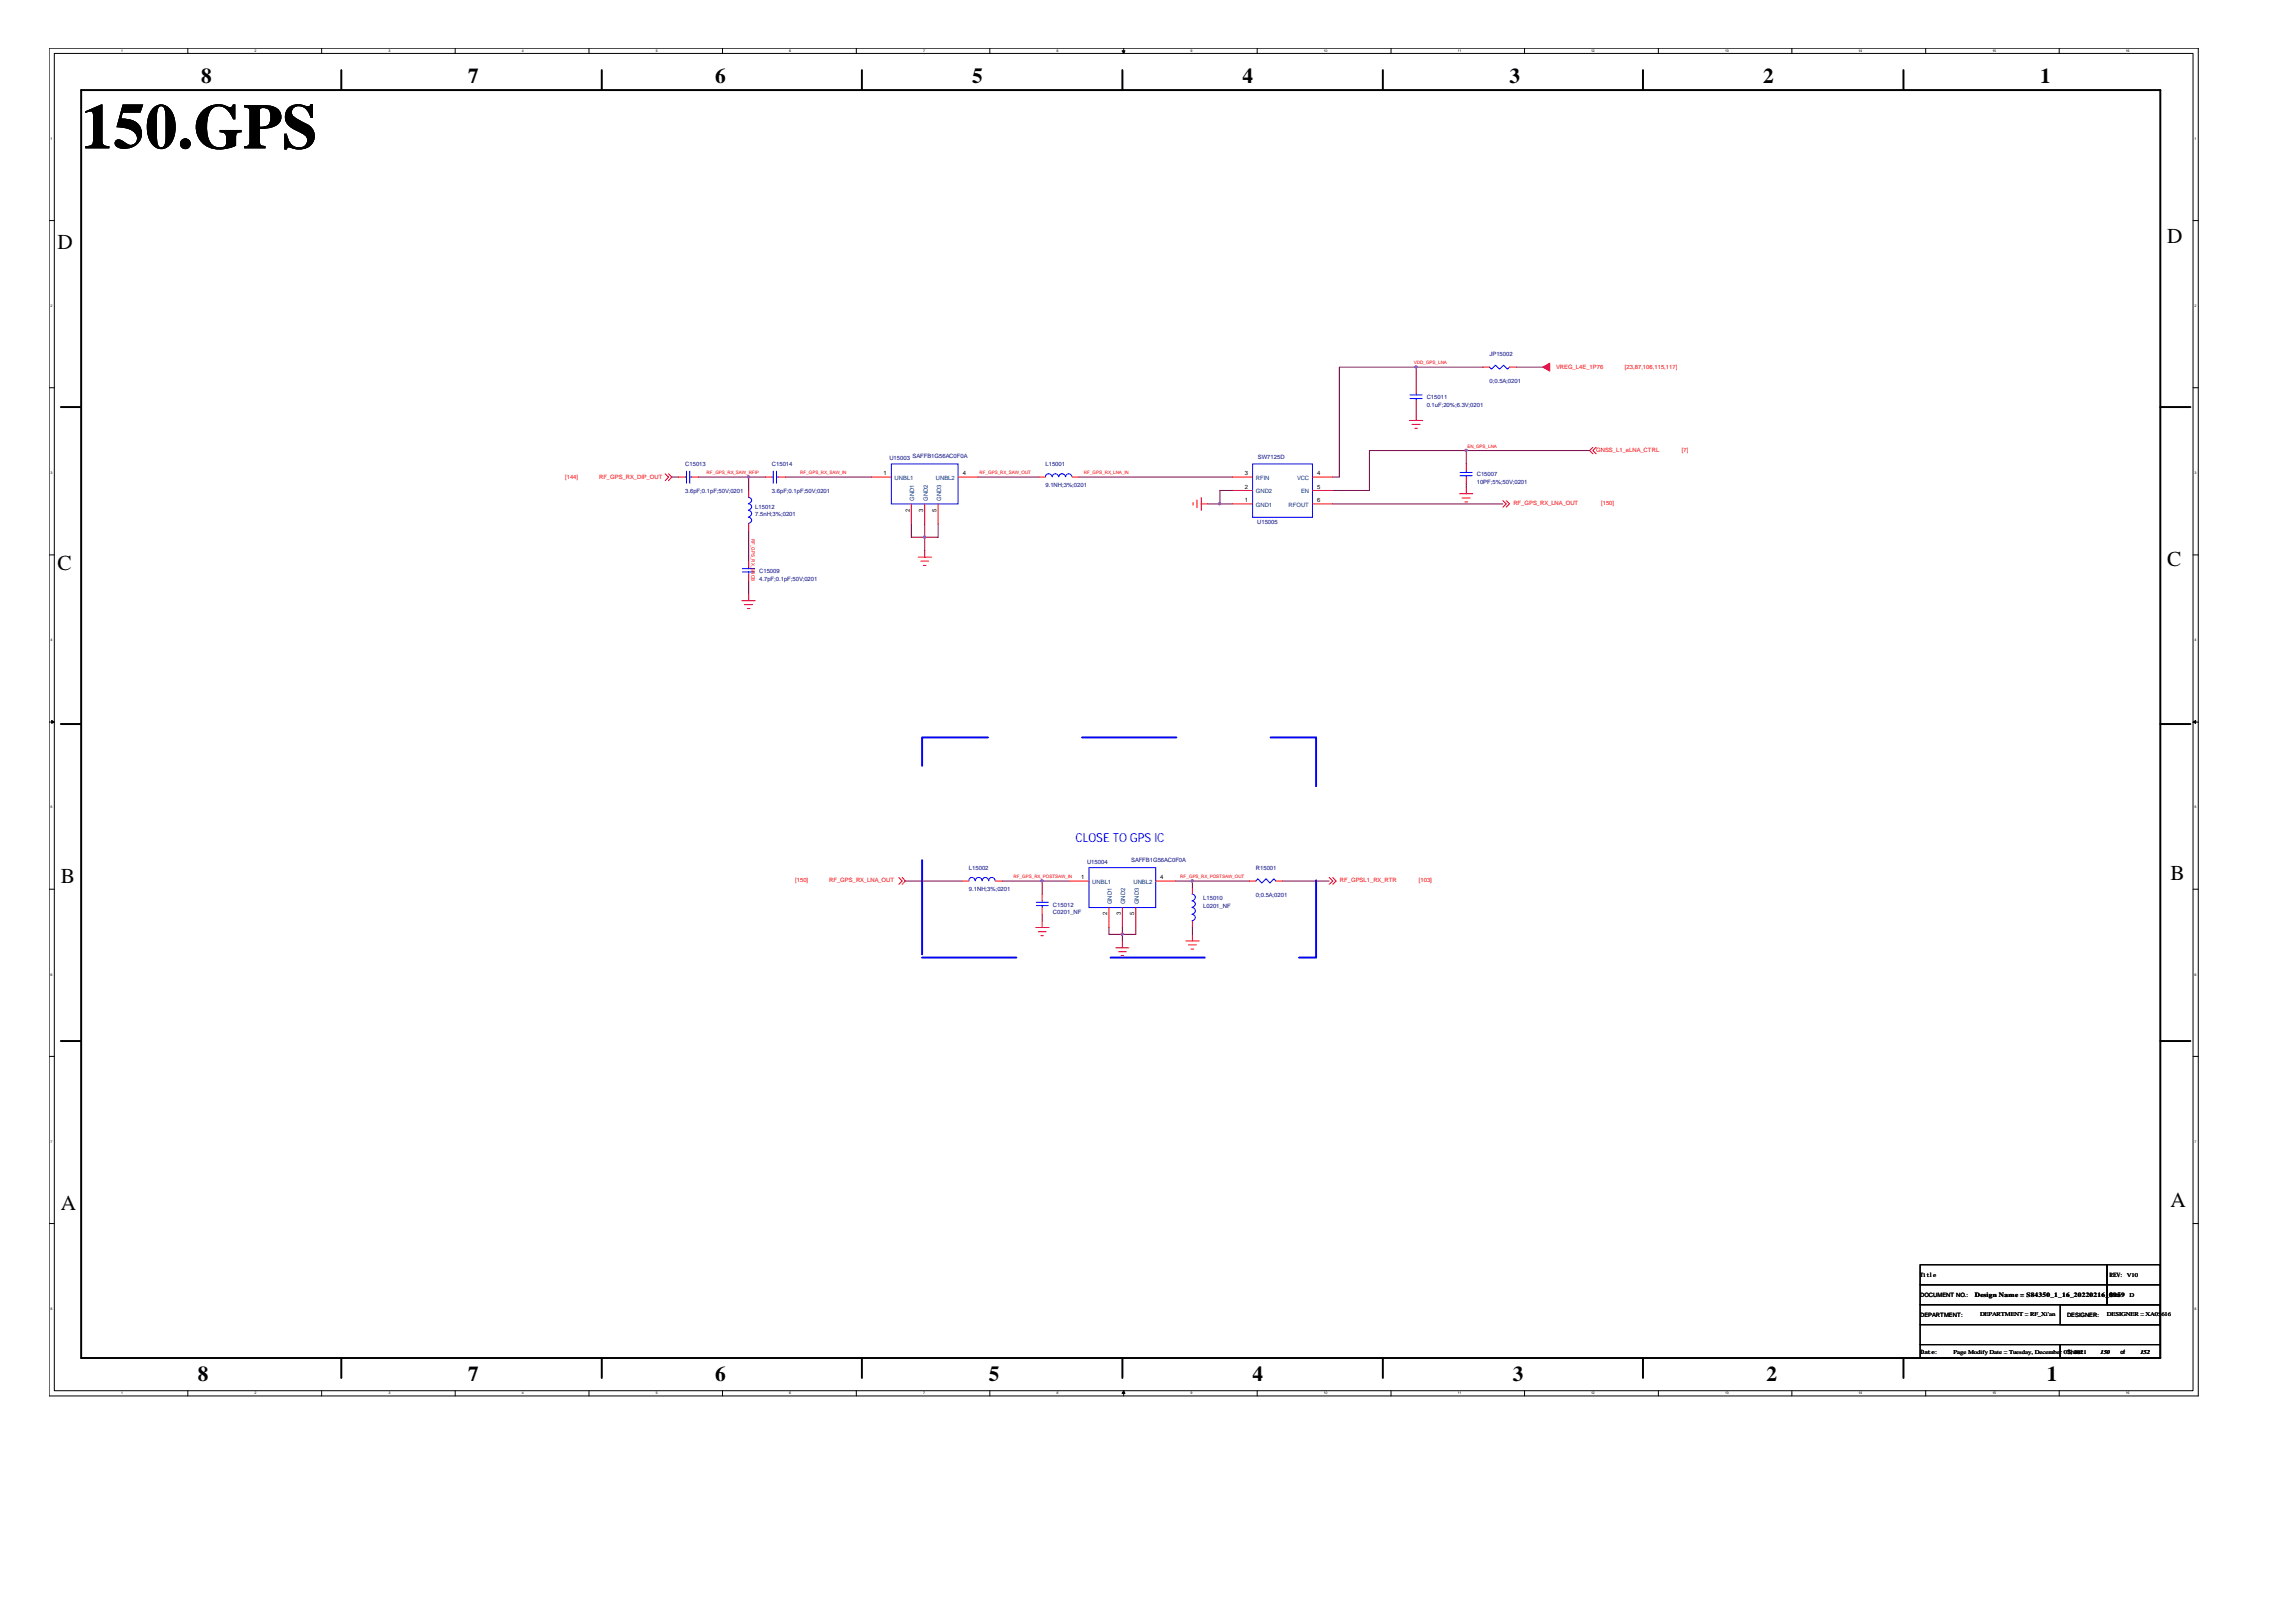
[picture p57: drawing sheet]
<svg xmlns="http://www.w3.org/2000/svg" width="297mm" height="210mm" viewBox="0 0 297 210" stroke-linecap="round" stroke-linejoin="round" font-family="sans-serif">
<defs><g id="words">
<text font-size="8.3" x="10.5" y="19.2">150.GPS</text>
<g font-size="2.8">
<text x="26" y="10.7">8</text>
<text x="60.6" y="10.7">7</text>
<text x="92.5" y="10.7">6</text>
<text x="125.8" y="10.7">5</text>
<text x="160.7" y="10.7">4</text>
<text x="195.3" y="10.7">3</text>
<text x="228.1" y="10.7">2</text>
<text x="263.9" y="10.7">1</text>
<text x="7.5" y="32.3">D</text>
<text x="280.4" y="31.4">D</text>
<text x="7.5" y="73.7">C</text>
<text x="280.4" y="73.3">C</text>
<text x="280.8" y="113.8">B</text>
<text x="7.9" y="114.3">B</text>
<text x="7.9" y="156.6">A</text>
<text x="280.8" y="156.2">A</text>
<text x="25.6" y="178.7">8</text>
<text x="60.6" y="178.7">7</text>
<text x="92.5" y="178.7">6</text>
<text x="127.9" y="178.7">5</text>
<text x="162.1" y="178.7">4</text>
<text x="195.7" y="178.7">3</text>
<text x="228.6" y="178.7">2</text>
<text x="264.8" y="178.7">1</text>
</g>
<text font-size="1.6" fill="#00f" x="139.1" y="109">CLOSE TO GPS IC</text>
<g font-size=".8" fill="#000080">
<text x="192.7" y="46.1">JP15002</text>
<text x="184.6" y="51.7">C15011</text>
<text x="184.6" y="52.7">0.1uF;20%;6.3V;0201</text>
<text x="192.7" y="49.6">0;0.5A;0201</text>
<text x="115.1" y="59.5">U15003</text>
<text x="118.1" y="59.3">SAFFB1G56AC0F0A</text>
<text x="162.7" y="59.4">SW7125D</text>
<text x="88.6" y="60.3">C15013</text>
<text x="88.6" y="63.9">3.6pF;0.1pF;50V;0201</text>
<text x="97.7" y="65.9">L15012</text>
<text x="99.9" y="60.3">C15014</text>
<text x="99.9" y="63.9">3.6pF;0.1pF;50V;0201</text>
<text x="135.3" y="60.3">L15001</text>
<text x="135.3" y="63">9.1NH;3%;0201</text>
<text x="191.1" y="61.6">C15007</text>
<text x="191.1" y="62.6">10PF;5%;50V;0201</text>
<text x="97.7" y="66.8">7.5nH;3%;0201</text>
<text x="162.6" y="67.8">U15005</text>
<text x="98.2" y="74.1">C15009</text>
<text x="98.2" y="75.2">4.7pF;0.1pF;50V;0201</text>
<text x="125.3" y="112.6">L15002</text>
<text x="140.6" y="111.8">U15004</text>
<text x="146.3" y="111.5">SAFFB1G56AC0F0A</text>
<text x="162.5" y="112.6">R15001</text>
<text x="125.3" y="115.2">9.1NH;3%;0201</text>
<text x="136.2" y="117.3">C15012</text>
<text x="136.2" y="118.3">C0201_NF</text>
<text x="155.7" y="116.4">L15010</text>
<text x="155.7" y="117.5">L0201_NF</text>
<text x="162.5" y="116.1">0;0.5A;0201</text>
</g>
<g font-size=".8" fill="#f00">
<text x="201.3" y="47.7">VREG_L4E_1P76</text>
<text x="210.2" y="47.7">[23,87,106,115,117]</text>
<text x="206.5" y="58.5">GNSS_L1_eLNA_CTRL</text>
<text x="217.6" y="58.5">[7]</text>
<text x="73.1" y="61.9">[144]</text>
<text x="77.5" y="61.9">RF_GPS_RX_DIP_OUT</text>
<text x="195.8" y="65.3">RF_GPS_RX_LNA_OUT</text>
<text x="207.1" y="65.3">[150]</text>
<text x="102.9" y="114.2">[150]</text>
<text x="107.3" y="114.2">RF_GPS_RX_LNA_OUT</text>
<text x="173.4" y="114.1">RF_GPSL1_RX_RTR</text>
<text x="183.6" y="114.1">[103]</text>
</g>
<g font-size=".8">
<text x="114.3" y="61.5">1</text>
<text x="124.5" y="61.5">4</text>
<text x="161" y="65">1</text>
<text x="161" y="63.3">2</text>
<text x="161" y="61.5">3</text>
<text x="170.4" y="61.5">4</text>
<text x="170.4" y="63.3">5</text>
<text x="170.4" y="65">6</text>
<text x="117.7" y="66.2" transform="rotate(-90 117.7 66.2)">2</text>
<text x="119.4" y="66.2" transform="rotate(-90 119.4 66.2)">3</text>
<text x="121.2" y="66.2" transform="rotate(-90 121.2 66.2)">5</text>
<text x="139.9" y="113.8">1</text>
<text x="150.1" y="113.8">4</text>
<text x="143.3" y="118.5" transform="rotate(-90 143.3 118.5)">2</text>
<text x="145" y="118.5" transform="rotate(-90 145 118.5)">3</text>
<text x="146.7" y="118.5" transform="rotate(-90 146.7 118.5)">5</text>
<text x="248.4" y="165.2">Title</text>
<text x="248.4" y="167.8">DOCUMENT NO.:</text>
<text x="255.5" y="167.9">Design Name = S84350_1_16_20220216_0959</text>
<text x="272.9" y="167.8">Size</text>
<text x="272.9" y="165.2">REV: V10</text>
<text x="275.5" y="167.8">D</text>
<text x="248.4" y="170.4">DEPARTMENT:</text>
<text x="256.2" y="170.4">DEPARTMENT = RF_Xi'an</text>
<text x="267.4" y="170.4">DESIGNER:</text>
<text x="272.6" y="170.4">DESIGNER = XA05616</text>
<text x="248.5" y="175.3">Date:</text>
<text x="252.7" y="175.2">Page Modify Date = Tuesday, December 07, 2021</text>
<text x="267.4" y="175.3">Sheet</text>
<text x="271.7" y="175.2">150</text>
<text x="274.3" y="175.3">of</text>
<text x="276.9" y="175.2">152</text>
</g>
<g font-size=".8" fill="#004080">
<text x="115.7" y="62.1">UNBL1</text>
<text x="118.3" y="64.8" transform="rotate(-90 118.3 64.8)">GND1</text>
<text x="120" y="64.8" transform="rotate(-90 120 64.8)">GND2</text>
<text x="121.1" y="62.1">UNBL2</text>
<text x="121.8" y="64.8" transform="rotate(-90 121.8 64.8)">GND3</text>
<text x="162.5" y="65.6">GND1</text>
<text x="162.5" y="63.9">GND2</text>
<text x="162.5" y="62.1">RFIN</text>
<text x="166.7" y="65.6">RFOUT</text>
<text x="167.8" y="62.1">VCC</text>
<text x="168.3" y="63.9">EN</text>
<text x="141.3" y="114.4">UNBL1</text>
<text x="143.8" y="117" transform="rotate(-90 143.8 117)">GND1</text>
<text x="145.6" y="117" transform="rotate(-90 145.6 117)">GND2</text>
<text x="146.6" y="114.4">UNBL2</text>
<text x="147.3" y="117" transform="rotate(-90 147.3 117)">GND3</text>
</g>
<g font-size=".6" fill="#f00">
<text x="182.9" y="47.1">VDD_GPS_LNA</text>
<text x="189.9" y="57.9">EN_GPS_LNA</text>
<text x="91.4" y="61.4">RF_GPS_RX_SAW_RFIP</text>
<text x="103.5" y="61.4">RF_GPS_RX_SAW_IN</text>
<text x="126.7" y="61.4">RF_GPS_RX_SAW_OUT</text>
<text x="140.2" y="61.4">RF_GPS_RX_LNA_IN</text>
<text x="97.2" y="69.7" transform="rotate(90 97.2 69.7)">RF_GPS_RX_SNOB</text>
<text x="131.1" y="113.6">RF_GPS_RX_POSTSAW_IN</text>
<text x="152.7" y="113.6">RF_GPS_RX_POSTSAW_OUT</text>
</g>
<g font-size=".5">
<text x="15.7" y="6.7">1</text>
<text x="32.9" y="6.7">2</text>
<text x="50.2" y="6.7">3</text>
<text x="67.5" y="6.7">4</text>
<text x="84.8" y="6.7">5</text>
<text x="102.1" y="6.7">6</text>
<text x="119.4" y="6.7">7</text>
<text x="136.7" y="6.7">8</text>
<text x="154" y="6.7">9</text>
<text x="171.3" y="6.7">10</text>
<text x="188.6" y="6.7">11</text>
<text x="205.9" y="6.7">12</text>
<text x="223.2" y="6.7">13</text>
<text x="240.5" y="6.7">14</text>
<text x="257.8" y="6.7">15</text>
<text x="275" y="6.7">16</text>
<text x="6.5" y="18.1">1</text>
<text x="283.9" y="18.1">1</text>
<text x="6.5" y="39.7">2</text>
<text x="283.9" y="39.7">2</text>
<text x="6.5" y="61.4">3</text>
<text x="283.9" y="61.4">3</text>
<text x="6.5" y="83">4</text>
<text x="283.9" y="83">4</text>
<text x="6.5" y="104.6">5</text>
<text x="283.9" y="104.6">5</text>
<text x="6.5" y="126.3">6</text>
<text x="283.9" y="126.3">6</text>
<text x="6.5" y="147.9">7</text>
<text x="283.9" y="147.9">7</text>
<text x="6.5" y="169.5">8</text>
<text x="283.9" y="169.5">8</text>
<text x="15.7" y="180.4">1</text>
<text x="32.9" y="180.4">2</text>
<text x="50.2" y="180.4">3</text>
<text x="67.5" y="180.4">4</text>
<text x="84.8" y="180.4">5</text>
<text x="102.1" y="180.4">6</text>
<text x="119.4" y="180.4">7</text>
<text x="136.7" y="180.4">8</text>
<text x="154" y="180.4">9</text>
<text x="171.3" y="180.4">10</text>
<text x="188.6" y="180.4">11</text>
<text x="205.9" y="180.4">12</text>
<text x="223.2" y="180.4">13</text>
<text x="240.5" y="180.4">14</text>
<text x="257.8" y="180.4">15</text>
<text x="275" y="180.4">16</text>
</g>
</g></defs>
<g fill="none" stroke="#000" stroke-width=".13">
<path d="M6.3 6.2h278.1v174.5h-278zM7 6.9h276.7v173.1h-276.7zM24.3 6.2v.7M41.6 6.2v.7M58.9 6.2v.7M76.2 6.2v.7M93.5 6.2v.7M110.8 6.2v.7M128.1 6.2v.7M145.4 6.2v.7M162.6 6.2v.7M180 6.2v.7"/>
<path d="M197.2 6.2v.7M214.5 6.2v.7M231.8 6.2v.7M249.1 6.2v.7M266.4 6.2v.7M6.4 28.5h.6M283.7 28.5h.7M6.4 50.2h.6M283.7 50.2h.7M6.4 71.8h.6M283.7 71.8h.7M6.4 93.4h.6"/>
<path d="M283.7 93.4h.7M6.4 115.1h.6M283.7 115.1h.7M6.4 136.7h.6M283.7 136.7h.7M6.4 158.3h.6M283.7 158.3h.7M24.3 180v.7M41.6 180v.7M58.9 180v.7M76.2 180v.7M93.5 180v.7"/>
<path d="M110.8 180v.7M128.1 180v.7M145.4 180v.7M162.6 180v.7M180 180v.7M197.2 180v.7M214.5 180v.7M231.8 180v.7M248.4 163.7h24.2v2.6h-24.2zM248.4 166.3h24.2v2.5h-24.2zM248.4 174h18.1v1.7h-18.1zM248.4 171.4h31.1v2.6h-31.1z"/>
<path d="M248.4 168.8h31.1v2.6h-31.1zM249.1 180v.7M266.4 180v.7M266.5 174h13v1.7h-13zM266.5 168.8h13v2.6h-13zM272.6 163.7h6.9v2.6h-6.9zM272.6 166.3h6.9v2.5h-6.9z"/>
</g>
<g fill="#000" stroke="#000" stroke-width=".13">
<path d="M145.2 6.6h.3l-.1 .3z" fill-rule="evenodd"/>
<path d="M6.7 93.2l.3 .2-.3 .2z" fill-rule="evenodd"/>
<path d="M283.7 93.4l.4-.2v.4z" fill-rule="evenodd"/>
<path d="M145.4 180l.1 .3h-.3z" fill-rule="evenodd"/>
</g>
<g fill="none" stroke="#000" stroke-width=".25">
<path d="M10.5 11.7h269v164h-269zM44.2 9.1v2.6M77.9 9.1v2.6M111.5 9.1v2.6M145.2 9.1v2.6M178.9 9.1v2.6M212.6 9.1v2.6M246.3 9.1v2.6M7.9 52.7h2.6M279.5 52.7h3.9M7.9 93.7h2.6M279.5 93.7h3.9"/>
<path d="M7.9 134.7h2.6M279.5 134.7h3.9M44.2 175.7v2.6M77.9 175.7v2.6M111.5 175.7v2.6M145.2 175.7v2.6M178.9 175.7v2.6M212.6 175.7v2.6M246.3 175.7v2.6"/>
</g>
<path d="M119.3 95.4h51v28.5h-51z" fill="none" stroke="#00f" stroke-width=".25" stroke-dasharray="12.2 12.2"/>
<g fill="none" stroke="#f00" stroke-width=".13">
<path d="M182.3 54.4h1.8M182.7 54.9h1M183 55.4h.4M183.2 53.6v.8M183.2 50.1v.8M183.2 51.8v.9M191.9 47.5h.8M195.3 47.5h.9M206.1 57.9l-.4 .4 .4 .4M206.5 57.9l-.4 .4 .4 .4M86.1 61.3l.4 .4-.4 .5M86.5 61.3l.4 .4-.4 .5"/>
<path d="M87.8 61.7h.8M89.5 61.7h.9M96 77.7h1.7M96.3 78.2h1.1M96.7 78.8h.3M96.9 76.8v.9M96.9 63.5v.9M96.9 67.8v.9M96.9 72.5v.9M96.9 74.3v.9M99 61.7h.9M100.7 61.7h.9"/>
<path d="M112.7 61.7h2.6M117.9 65.2v2.6M118.8 72.1h1.7M119.1 72.6h1M119.5 73.2h.3M119.6 71.3v.8M119.6 65.2v2.6M121.4 65.2v2.6M124 61.7h2.5M134.4 61.7h.9M138.7 61.7h.9M154.3 65v.4"/>
<path d="M154.9 64.7v1M155.4 64.4v1.7M155.4 65.2h.9M159.5 65.2h2.6M159.5 63.5h2.6M159.5 61.7h2.6M169.8 61.7h2.6M169.8 63.5h2.6M169.8 65.2h2.6M188.8 63.9h1.7M189.1 64.4h1.1M189.5 65h.4"/>
<path d="M189.7 63v.9M189.7 61.7v.9M189.7 60v.9M194.4 64.8l.5 .4-.5 .4M194.9 64.8l.4 .4-.4 .4M116.3 113.6l.4 .4-.4 .4M116.7 113.6l.4 .4-.4 .4M124.5 114h.8M128.8 114h.9M134.8 119.2v.8M134.8 115.7v.9M134.8 117.4v.9"/>
<path d="M138.3 114h2.6M143.5 117.4v2.6M145.2 117.4v2.6M146.9 117.4v2.6M149.5 114h2.6M154.3 114.9v.8M154.3 119.2v.8M161.6 114h.9M165.1 114h.8M172 113.6l.4 .4-.4 .4M172.4 113.6l.4 .4-.4 .4M134 120h1.7"/>
<path d="M134.3 120.6h1M134.7 121.1h.3M144.4 122.7h1.7M144.7 123.2h1M145 123.7h.4M145.2 121.8v.9M153.4 121.8h1.8M153.8 122.3h1M154.1 122.8h.3M154.3 120.9v.9"/>
</g>
<path d="M199.6 47.5l.9-.5v1z" fill-rule="evenodd" fill="#f00" stroke="#f00" stroke-width=".13"/>
<g fill="none" stroke="#00f" stroke-width=".13">
<path d="M182.4 51.6h1.6M182.4 51.1h1.6M183.2 50.9v.2M183.2 51.6v.2M192.7 47.5l.3 .3 .5-.5 .5 .5 .5-.5 .5 .5 .3-.3M88.6 61.7h.2M88.8 61v1.5M89.2 61.7h.3M89.2 61v1.5M96.1 74h1.5M96.1 73.6h1.5M96.8 64.4a.4 .4 0 0 1 .4 .4 .4 .4 0 0 1-.4 .4"/>
<path d="M96.8 65.2a.4 .4 0 0 1 .4 .4 .4 .4 0 0 1-.4 .4M96.8 66.1a.42 .42 0 0 1 .4 .4 .42 .42 0 0 1-.4 .4M96.8 66.9a.4 .4 0 0 1 .4 .4 .4 .4 0 0 1-.4 .4M96.9 73.4v.2M96.9 74v.3M99.9 61.7h.1M100 61v1.5M100.5 61v1.5M100.5 61.7h.2M115.3 60h8.7v5.2h-8.7zM135.3 61.7a.43 .43 0 0 1 .4-.4 .43 .43 0 0 1 .4 .4M136.1 61.7a.4 .4 0 0 1 .4-.4 .4 .4 0 0 1 .4 .4"/>
<path d="M137 61.7a.43 .43 0 0 1 .4-.4 .43 .43 0 0 1 .4 .4M137.9 61.7a.4 .4 0 0 1 .4-.4 .4 .4 0 0 1 .4 .4M162.1 60h7.7v6.9h-7.7zM188.9 61.1h1.6M188.9 61.6h1.6M189.7 61.6v.1M189.7 60.9v.2M126.2 114a.4 .4 0 0 0-.4-.4 .4 .4 0 0 0-.5 .4M127 114a.42 .42 0 0 0-.4-.4 .42 .42 0 0 0-.4 .4M127.9 114a.4 .4 0 0 0-.4-.4 .4 .4 0 0 0-.4 .4M128.7 114a.4 .4 0 0 0-.4-.4 .4 .4 0 0 0-.4 .4M134.1 117.2h1.5"/>
<path d="M134.1 116.8h1.5M134.8 116.6v.2M134.8 117.2v.2M140.9 112.3h8.6v5.1h-8.6zM154.2 115.7a.42 .42 0 0 1 .4 .4 .42 .42 0 0 1-.4 .5M154.2 116.6a.4 .4 0 0 1 .4 .4 .4 .4 0 0 1-.4 .4M154.2 117.4a.42 .42 0 0 1 .4 .5 .42 .42 0 0 1-.4 .4M154.2 118.3a.4 .4 0 0 1 .4 .4 .4 .4 0 0 1-.4 .4M162.5 114l.2-.3 .5 .6 .6-.6 .5 .6 .5-.6 .3 .3"/>
</g>
<g fill="none" stroke="#800040" stroke-width=".13">
<path d="M183.2 47.5v2.6M183.2 52.7v.9M183.2 47.5h-9.9v14.2h-.9M183.2 47.5h8.7M189.7 58.3h16M189.7 58.3v1.7M189.7 58.3h-12.5v5.2h-4.8M196.2 47.5h3.4M86.9 61.7h.9M90.4 61.7h6.5M96.9 61.7h2.1M96.9 61.7v1.8"/>
<path d="M96.9 68.7v3.8M96.9 75.2v1.6M101.6 61.7h11.1M117.9 67.8v1.7h1.7M119.6 67.8v1.7M119.6 69.5v1.8M121.4 67.8v1.7h-1.8M126.5 61.7h7.9M139.6 61.7h19.9M156.3 65.2h1.5M157.8 65.2h1.7M159.5 63.5h-1.7v1.7"/>
<path d="M172.4 65.2h22M189.7 62.6v.4M117.1 114h7.4M129.7 114h5.1M134.8 114h3.5M134.8 114v1.7M134.8 118.3v.9M152.1 114h2.2M161.6 114h-7.3v.9M165.9 114h6.1M143.5 120v.9h1.7M145.2 120v.9"/>
<path d="M145.2 120.9v.9M146.9 120v.9h-1.7M154.3 120v.9"/>
</g>
<g fill="#f0f" stroke="#f0f" stroke-width=".13">
<path d="M134.7 113.9h.2v.2h-.2z" fill-rule="evenodd"/>
<path d="M154.1 113.9h.2v.2h-.2z" fill-rule="evenodd"/>
<path d="M145.1 120.8h.2v.2h-.2z" fill-rule="evenodd"/>
<path d="M96.7 61.6h.2v.2h-.2z" fill-rule="evenodd"/>
<path d="M189.6 58.2h.2v.2h-.2z" fill-rule="evenodd"/>
<path d="M119.5 69.4h.2v.2h-.2z" fill-rule="evenodd"/>
<path d="M157.7 65.1h.2v.2h-.2z" fill-rule="evenodd"/>
<path d="M183.1 47.4h.2v.2h-.2z" fill-rule="evenodd"/>
<path d="M134.7 113.9h.2v.2h-.2z" fill-rule="evenodd"/>
<path d="M154.1 113.9h.2v.2h-.2z" fill-rule="evenodd"/>
<path d="M145.1 120.8h.2v.2h-.2z" fill-rule="evenodd"/>
<path d="M96.7 61.6h.2v.2h-.2z" fill-rule="evenodd"/>
<path d="M189.6 58.2h.2v.2h-.2z" fill-rule="evenodd"/>
<path d="M119.5 69.4h.2v.2h-.2z" fill-rule="evenodd"/>
<path d="M157.7 65.1h.2v.2h-.2z" fill-rule="evenodd"/>
<path d="M183.1 47.4h.2v.2h-.2z" fill-rule="evenodd"/>
</g>
<use href="#words"/>
</svg>
